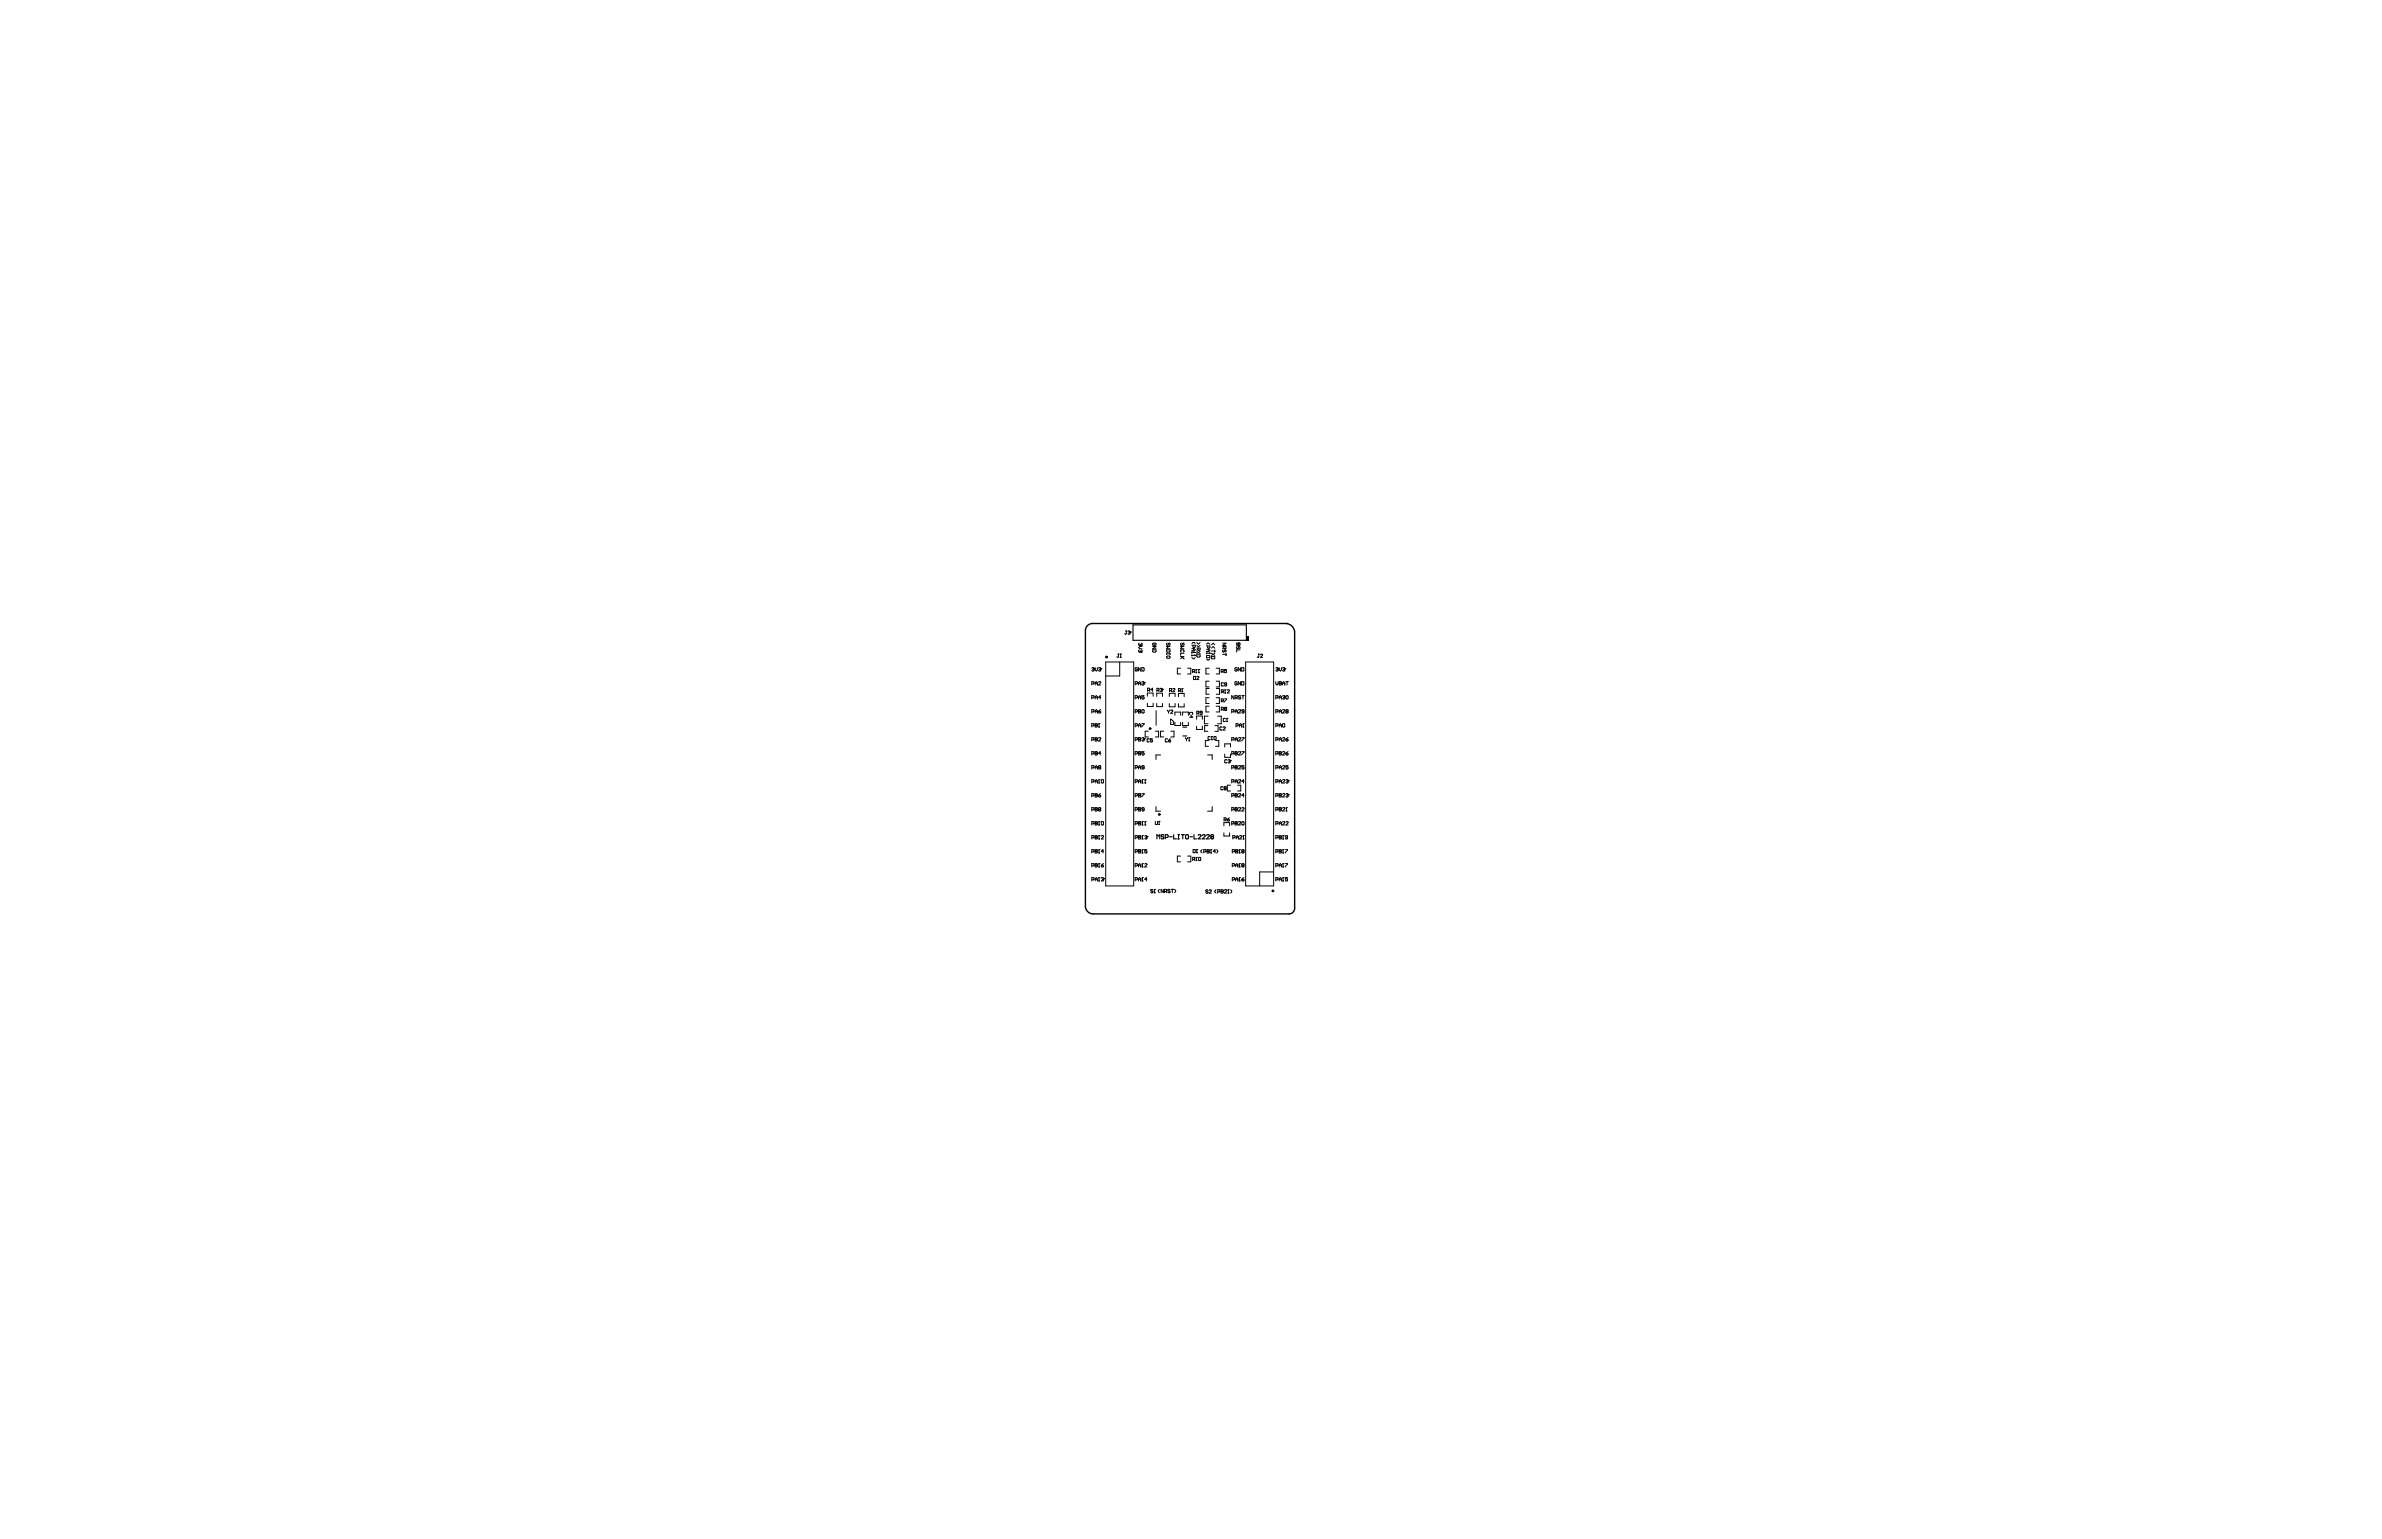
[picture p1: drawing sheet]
<svg xmlns="http://www.w3.org/2000/svg" width="432mm" height="279mm" viewBox="0 0 432 279" stroke-linecap="round" stroke-linejoin="round" font-family="sans-serif">
<g fill="none" stroke="#000" stroke-width=".25">
<path d="M233.4 113.1h-35.4a1.27 1.27 0 0 0-1.2 1.2v50a1.39 1.39 0 0 0 1.4 1.4h35.5a1.01 1.01 0 0 0 1-1v-50.1a1.65 1.65 0 0 0-1.5-1.5"/>
<circle cx="200.6" cy="119.1" r=".12"/>
<circle cx="208.5" cy="132.1" r=".12"/>
<circle cx="210.2" cy="147.7" r=".12"/>
<circle cx="230.7" cy="161.5" r=".12"/>
</g>
<g fill="none" stroke="#000" stroke-width=".18">
<path d="M202.7 118.6h.1M202.8 118.6v.5l-.1 .1-.2-.1M203 119.2h.2M203.1 118.6h.1M203.1 118.6v.6M203.1 118.6l-.1 .1M204.1 114.4h.2M204.2 114.4v.5l-.1 .1-.2-.1M204.5 114.5l.3-.1 .1 .2M204.7 114.7h.1M204.8 114.7l.1 .1-.1 .2-.3-.1M204.9 114.6h.1"/>
<path d="M204.9 114.6l-.1 .1M206.5 116.6l-.1 .3 .1 .1 .2-.1M206.5 117.8l-.1 .3 .1 .1 .2-.1M206.7 116.9l.1 .1M206.7 116.8v.1M206.7 118v.1M206.7 118.1l.1 .1M206.8 117h.1M206.8 118.2h.1M206.9 116.6l.1 .3-.2 .1M206.9 117.8l.1 .3-.2 .1M207 117.2h-.4l-.2 .2 .2 .2h.4"/>
<path d="M209 117.8h.6v.3l-.5 .1zM209 117.2h.6l-.6 .4h.6M209.3 116.8v.2l-.3-.1 .1-.3h.4l.1 .1-.1 .3M211.5 117.8h.6v.3l-.5 .1zM211.5 118.4v.2M211.5 118.5h.6M211.6 116.6l-.1 .3 .2 .1 .1-.3 .2-.1 .1 .1-.1 .3M211.6 119h.4l.1 .3-.5 .1-.1-.1zM212.1 117.2h-.6l.2 .2-.2 .2h.6M212.1 118.4v.2M214 119.1h.6M214.1 116.6l-.1 .3 .2 .1 .1-.3 .2-.1 .1 .1-.1 .3"/>
<path d="M214.1 118.2l-.1-.1 .1-.3 .5 .1-.1 .3M214.2 119.1l.4 .4M214.3 119.2l-.3 .3M214.6 118.4h-.6v.4M214.6 117.2h-.6l.2 .2-.2 .2h.6M216.1 116.7l.2-.2h.2l.2 .2M216.1 119.2l.2 .2h.2l.2-.2M216.1 117h.6l-.1 .4-.3-.1v-.3M216.1 117.6h.4l.2 .2-.2 .2h-.4M216.1 118.2v.2M216.1 118.7v.2M216.1 118.3h.6"/>
<path d="M216.1 118.8h.6M216.4 117.6v.4M216.6 118.7l.1 .1M216.6 118.2l.1 .1M216.7 118.3h.1M216.7 118.8h.1M216.9 116.5l.3 .3 .4-.3M216.9 118.7h.7v.3l-.6 .1zM216.9 117.5h.7l-.2 .4-.3-.1v-.3M216.9 117l.3 .3 .4-.3M216.9 118.1l.7 .4M217.1 117.7l-.2 .2"/>
<path d="M217.6 118.1l-.7 .4M218.7 116.8l.2-.2h.2l.2 .2M218.7 117.1h.6l-.1 .4-.3-.1v-.3M218.7 117.7h.4l.2 .2-.2 .2h-.4M218.7 118.3v.2M218.7 118.4h.6M218.7 119.5l.2 .2h.2l.2-.2M218.8 118.8h.4l.1 .4-.5 .1-.1-.1zM219 117.7v.4M219.2 118.3l.1 .1M219.3 118.4h.1M219.6 119.1h.6v.3l-.5 .1z"/>
<path d="M219.6 116.9l.3-.3 .3 .3M219.6 117.5l.3-.3 .3 .3M219.6 118h.6M219.6 118.4l.6 .4M220.2 117.8v.4M220.2 118.4l-.6 .4M221.6 116.6h.6l-.6 .4h.6M221.6 117.2h.6l-.1 .4-.3-.1v-.3M221.6 118.6h.6M221.7 117.8l-.1 .1 .1 .3 .2-.1 .1-.3 .2 .1-.1 .3M221.8 117.4l-.2 .2M222.2 118.4v.4"/>
<path d="M224.2 116.6h.6v.3l-.5 .1zM224.3 117.2l-.1 .1 .1 .3 .2-.1 .1-.3 .2 .1-.1 .3M224.5 116.6h.1M224.5 116.6v.3M224.8 117.8h-.6v.4M228.1 118.6h.2M228.2 118.6v.5l-.1 .1-.2-.1M228.5 118.7l.1-.1 .3 .1-.4 .5h.4M197.9 129.1h.3l.1-.3-.4-.1v.6M197.9 126.5h.3l.1-.3-.4-.1v.6M197.9 121.2l.3-.1 .1 .2M197.9 124h.3l.1-.3-.4-.1v.6"/>
<path d="M197.9 131.6h.3l.1-.3-.4-.1v.6M197.9 134.2h.3l.1-.4-.4-.1v.7M197.9 136.7h.3l.1-.3-.4-.1v.6M197.9 139.2h.3l.1-.3-.4-.1v.6M198.1 121.4h.1M198.2 121.4l.1 .1-.1 .2-.3-.1M198.3 121.3h.1M198.3 121.3l-.1 .1M198.5 136.6h.1M198.5 131.5h.1M198.5 134.1h.1M198.5 123.9h.4"/>
<path d="M198.5 126.4h.4M198.5 129h.4M198.5 136.3l.4 .1-.1 .5h-.3zM198.5 131.2l.4 .1-.1 .5h-.3zM198.5 131.5h.3M198.5 133.7l.4 .1-.1 .6h-.3zM198.5 126.7v-.4l.2-.2 .2 .2v.4M198.5 134.1h.3M198.5 129.3v-.4l.2-.2 .2 .2v.4M198.5 136.6h.3M198.5 139.1h.4M198.5 121.1v.4l.2 .2 .2-.2v-.4"/>
<path d="M198.5 124.2v-.4l.2-.2 .2 .2v.4M198.5 139.4v-.4l.2-.2 .2 .2v.4M199.1 121.2l.3-.1 .1 .2M199.1 123.7l.1-.1 .3 .1-.4 .5h.4M199.1 129h.3l.1 .2-.3 .1zM199.1 133.8l.1-.1 .3 .1-.4 .6h.4M199.1 131.8h.2M199.2 131.2h.1M199.2 139.1l-.1-.1 .1-.2 .3 .1-.1 .2M199.2 139.1h.2M199.2 139.1l-.1 .1 .1 .2 .3-.1-.1-.2M199.2 131.2v.6"/>
<path d="M199.2 131.2l-.1 .1M199.3 121.4h.1M199.4 121.4l.1 .1-.1 .2-.3-.1M199.5 121.3h.1M199.5 126.4h-.4l.3-.3v.6M199.5 136.6h-.4l.3-.3v.6M199.5 128.7l-.4 .3M199.5 121.3l-.1 .1M200.4 120h5.1v40.6h-5.1zM203 120v2.6h-2.6M205.8 129.1h.3l.1-.3-.4-.1v.6M205.8 126.5h.3l.1-.3-.4-.1v.6"/>
<path d="M205.8 124h.3l.1-.3-.4-.1v.6M205.8 131.6h.3l.1-.3-.4-.1v.6M205.8 134.2h.3l.1-.4-.4-.1v.7M205.8 136.7h.3l.1-.3-.4-.1v.6M205.8 139.2h.3l.1-.3-.4-.1v.6M206.2 121.2l-.1-.1-.3 .1 .1 .5 .3-.1v-.2h-.2M206.4 129h.1M206.4 134.1h.1M206.4 136.6h.1M206.4 124.2v-.4l.2-.2 .2 .2v.4M206.4 126.7v-.4l.2-.2 .2 .2v.4M206.4 128.7l.4 .1-.1 .5h-.3z"/>
<path d="M206.4 131.8v-.4l.2-.2 .2 .2v.4M206.4 133.7l.4 .1-.1 .6h-.3zM206.4 136.3l.4 .1-.1 .5h-.3zM206.4 139.4v-.4l.2-.2 .2 .2v.4M206.4 123.9h.4M206.4 126.4h.4M206.4 129h.3M206.4 131.5h.4M206.4 134.1h.3M206.4 136.6h.3M206.4 139.1h.4M206.8 121.1v.6l-.4-.6v.6"/>
<path d="M207 121.1l.4 .1-.1 .5h-.3zM207 131.2h.4l-.4 .6M207 123.7l.3-.1 .1 .2M207 133.8l.3-.1 .1 .2M207.1 128.7l.3 .1-.1 .5-.3-.1zM207.2 123.9h.1M207.2 134.1h.1M207.3 123.9l.1 .1-.1 .2-.3-.1M207.3 134.1l.1 .1-.1 .2-.3-.1M207.4 123.8h.1M207.4 133.9h.1M207.4 126.1h-.4v.3l.2-.1 .2 .1-.1 .3-.3-.1"/>
<path d="M207.4 136.3h-.4v.3l.2-.1 .2 .1-.1 .3-.3-.1M207.4 139.1h-.3l-.1-.1 .1-.2 .3 .1v.4l-.1 .1-.3-.1M207.4 123.8l-.1 .1M207.4 133.9l-.1 .2M208 126.2v-.5h1v.5M208 127.5v.6h1v-.6M208 125.2h.3l.1-.3-.4-.1v.6M208.2 132.6h-.6v1h.6M208.2 125.2l.2 .2M208.3 134l-.1-.1-.3 .1 .1 .5 .3-.1M208.9 133.9h-.4v.3l.2-.1 .2 .1-.1 .3-.3-.1M209 125.1h-.4l.3-.3v.6"/>
<path d="M209.4 132.6h.6v1h-.6M209.6 128.9v2.6M209.7 126.3v-.6h1v.6M209.7 127.5v.6h1v-.6M209.7 125.2h.3l.1-.3-.4-.1v.6M209.9 125.2l.2 .2M210.3 124.9l.3-.1 .1 .2M210.4 136.9h-.8v.8M210.5 125.1h.1M210.6 125.1l.1 .1-.1 .2-.3-.1M210.7 125h.1M210.7 125l-.1 .1"/>
<path d="M211 132.6h-.6v1h.6M211.6 128.7l.2 .3M211.6 134l-.1-.1-.3 .1 .1 .5 .3-.1M211.8 129v.3M211.8 134.2h.3l.1 .2-.3 .1zM212 126.3v-.6h1v.6M212 127.6v.6h1v-.6M212 125.2h.3l.1-.3-.4-.1v.6M212 128.7l-.2 .3M212.2 125.2l.2 .2M212.2 130.8v-.4l.6 .4M212.2 128.8l.1-.1 .3 .1-.4 .5h.4"/>
<path d="M212.2 133.9l-.4 .3M212.2 132.6h.6v1h-.6M212.3 131l-.1 .1 .1 .3 .5-.1-.1-.3M212.6 124.9l.1-.1 .3 .1-.4 .5h.4M213 129.7v-.6h1v.6M213 131v.6h1v-.6M213.6 127.6v.6h1.1v-.6M213.6 126.3v-.6h1.1v.6M213.6 125.2h.3l.1-.2-.4-.1v.5M213.8 125.2l.2 .2M214 121.2h-.6v1h.6M214.2 125.4h.2"/>
<path d="M214.3 124.9h.1M214.3 124.9v.5M214.3 124.9l-.1 .1M214.4 131v.6h1v-.6M214.4 129.7v-.6h1v.6M214.9 133.7l.2 .3M215.1 134v.3M215.3 121.2h.6v1h-.6M215.3 133.7l-.2 .3M215.5 134.3h.2M215.6 133.7h.1M215.6 133.7v.6"/>
<path d="M215.6 133.7l-.1 .1M215.6 130h.6l-.3-.3v.4M215.7 129.6l-.1-.1 .1-.3 .5 .1-.1 .3M216.2 121.8l.4-.1-.1-.3h-.3v.6M216.3 122.6l.4 .1-.1 .5h-.3zM216.4 121.8l.2 .2M216.8 122h.1M216.8 121.4h.1M216.8 121.4v.1M216.8 121.4v.6M216.9 130.4v-.6h1.1v.6M216.9 131.7v.6h1.1v-.6"/>
<path d="M216.9 122.7l.1-.1 .3 .1-.4 .5h.4M217 129.3l.3-.1-.1-.2h-.2v.5M217.1 129.3l.2 .2M217.2 122h.2M217.3 121.4h.1M217.3 121.4l-.1 .1M217.3 121.4v.6M217.9 129.2h-.3l-.1-.1 .1-.1h.3v.4l-.1 .1-.3-.1M218.9 136.9h.8v.8M219 131.6h-.6v1h.6M219 129.8h-.7v1.4h.7M219.1 134.3h-.6v1h.6"/>
<path d="M219.2 128h-.6v1.1h.6M219.2 121.2h-.6v1h.6M219.2 126.5h-.6v1.1h.6M219.2 123.5h-.6v1.1h.6M219.2 124.8h-.6v1.1h.6M219.4 133.6l-.1-.1-.3 .1 .1 .5 .3-.1M219.6 134.1h.2M219.7 133.5h.1M219.7 133.5l-.1 .1M219.7 133.5v.6M220.2 133.5l.2 .1v.5l-.3-.1zM220.2 131.6h.6v1h-.6"/>
<path d="M220.4 134.3h.5v1h-.5M220.5 128h.5v1.1h-.5M220.5 121.2h.5v1h-.5M220.5 126.5h.5v1.1h-.5M220.5 123.5h.5v1.1h-.5M220.5 124.8h.6v1.1h-.6M220.7 129.8h.7v1.4h-.7M221.4 121.8l.4-.1-.1-.3h-.3v.6M221.4 127.1l.4-.1-.1-.3h-.3v.6M221.4 128.6l.4-.1-.1-.3h-.3v.6M221.4 125.5l.4-.1-.1-.3h-.3v.6M221.5 131.9l-.1-.1-.3 .1 .1 .5 .3-.1"/>
<path d="M221.6 121.8l.2 .2M221.6 128.6l.2 .2M221.6 127.1l.2 .2M221.6 125.5l.2 .2M221.7 131.9l.1-.1 .3 .1-.4 .5h.4M221.8 123.9l-.1-.1-.3 .1 .1 .5 .3-.1M222 126.7h.4l-.4 .6M222 125.7h.2M222 135.5v-.6h1.1v.6M222 136.7v.6h1.1v-.6M222.1 128.5l-.1 .1 .1 .2 .3-.1-.1-.2M222.1 128.5l-.1-.1 .1-.2 .3 .1-.1 .2"/>
<path d="M222.1 128.5h.2M222.1 125.1h.1M222.1 125.1l-.1 .1M222.1 125.1v.6M222.1 130.3l-.1-.1-.2 .1v.4l.1 .1 .2-.1M222.3 130.8h.2M222.3 121.4h-.3v.3l.2-.1 .1 .3-.1 .1-.2-.1M222.4 124.1l-.4-.1 .1-.2 .3 .1v.4l-.1 .1-.3-.1M222.4 137.8l-.1-.1-.3 .1 .1 .5 .3-.1M222.4 130.2h.1M222.4 130.2l-.1 .1M222.4 130.2v.6"/>
<path d="M222.5 125.2l.1-.1 .3 .1-.4 .5h.4M222.6 137.8l.3-.1 .1 .2M222.8 138h.1M222.9 138l.1 .1-.1 .2-.3-.1M223 137.9h.1M223 137.9l-.1 .1M223.3 129.1h.3l.1-.3-.4-.1v.6M223.3 134.2h.3l.1-.4-.4-.1v.7M223.3 136.7h.3l.1-.3-.4-.1v.6M223.3 139.2h.3l.1-.3-.4-.1v.6M223.7 126.1v.6l-.4-.6v.6M223.9 136.6h.1"/>
<path d="M223.9 139.1h.1M223.9 126.5l.4-.1-.1-.3h-.3v.6M223.9 129h.4M223.9 134.1h.4M223.9 136.3l.4 .1-.1 .5h-.3zM223.9 136.6h.3M223.9 138.8l.4 .1-.1 .5h-.3zM223.9 139.1h.3M223.9 134.4v-.5l.2-.2 .2 .2v.5M223.9 129.3v-.4l.2-.2 .2 .2v.4M224.1 131.6l.4-.1-.1-.3h-.3v.6M224.1 126.5l.2 .2"/>
<path d="M224.3 121.2l-.1-.1-.3 .1 .1 .5 .3-.1v-.2h-.2M224.3 123.7l-.1-.1-.3 .1 .1 .5 .3-.1v-.2h-.2M224.5 128.8l.1-.1 .3 .1-.4 .5h.4M224.5 133.8l.1-.1 .3 .1-.4 .6h.4M224.5 136.4l.1-.1 .3 .1-.4 .5h.4M224.5 138.9l.1-.1 .3 .1-.4 .5h.4M224.7 131.5h.4M224.7 131.8v-.4l.2-.2 .2 .2v.4M224.9 121.1v.6l-.4-.6v.6M224.9 123.6v.6l-.4-.6v.6M224.9 126.2l-.3-.1-.1 .2 .3 .1 .1 .2-.1 .1-.3-.1M225.1 121.1l.4 .1-.1 .5h-.3z"/>
<path d="M225.1 123.6l.4 .1-.1 .5h-.3zM225.1 126.1h.4M225.1 133.7h.4l-.4 .7M225.1 136.3h.4l-.4 .6M225.3 131.8h.2M225.3 126.1v.6M225.4 131.2h.1M225.4 131.2l-.1 .1M225.4 131.2v.6M225.5 129l-.4-.1 .1-.2 .3 .1v.4l-.1 .1-.3-.1M225.5 138.8h-.4v.3l.2-.1 .2 .1-.1 .3-.3-.1M225.8 120h5.1v40.6h-5.1z"/>
<path d="M231.3 129.1h.3l.1-.3-.4-.1v.6M231.3 126.5h.3l.1-.3-.4-.1v.6M231.3 121.2l.3-.1 .1 .2M231.3 131.6h.3l.1-.3-.4-.1v.6M231.3 134.2h.3l.1-.4-.4-.1v.7M231.3 136.7h.3l.1-.3-.4-.1v.6M231.3 139.2h.3l.1-.3-.4-.1v.6M231.3 123.6v.4l.2 .2 .2-.2v-.4M231.5 121.4h.1M231.6 121.4l.1 .1-.1 .2-.3-.1M231.7 121.3h.1M231.7 121.3l-.1 .1"/>
<path d="M231.9 123.9h.1M231.9 136.6h.1M231.9 123.6l.4 .1-.1 .5h-.3zM231.9 123.9h.3M231.9 126.4h.4M231.9 129h.4M231.9 131.5h.4M231.9 134.1h.4M231.9 136.3l.4 .1-.1 .5h-.3zM231.9 136.6h.3M231.9 139.1h.4M231.9 121.1v.4l.2 .2 .2-.2v-.4"/>
<path d="M231.9 126.7v-.4l.2-.2 .2 .2v.4M231.9 129.3v-.4l.2-.2 .2 .2v.4M231.9 131.8v-.4l.2-.2 .2 .2v.4M231.9 134.4v-.5l.2-.2 .2 .2v.5M231.9 139.4v-.4l.2-.2 .2 .2v.4M232.5 121.2l.3-.1 .1 .2M232.5 123.9h.4M232.5 126.2l.3-.1 .1 .2M232.5 128.8l.1-.1 .3 .1-.4 .5h.4M232.5 133.8l.1-.1 .3 .1-.4 .6h.4M232.5 136.4l.1-.1 .3 .1-.4 .5h.4M232.5 138.9l.1-.1 .3 .1-.4 .5h.4"/>
<path d="M232.5 124.2v-.4l.2-.2 .2 .2v.4M232.6 131.2l.3 .1-.1 .5-.3-.1zM232.7 121.4h.1M232.7 126.4h.1M232.8 121.4l.1 .1-.1 .2-.3-.1M232.8 126.4l.1 .1-.1 .2-.3-.1M232.9 121.3h.1M232.9 126.3h.1M232.9 121.3l-.1 .1M232.9 126.3l-.1 .1M233.1 123.6h.4M233.1 134.1h.3l.1 .2-.3 .1z"/>
<path d="M233.1 136.6h.3l.1 .2-.3 .1zM233.2 126.1l.3 .1-.1 .5-.3-.1zM233.2 129l-.1-.1 .1-.2 .3 .1-.1 .2M233.2 129l-.1 .1 .1 .2 .3-.1-.1-.2M233.2 129h.2M233.3 123.6v.6M233.5 138.8h-.4v.3l.2-.1 .2 .1-.1 .3-.3-.1M233.5 136.3l-.4 .3M233.5 133.7l-.4 .4M197.9 141.8h.3l.1-.3-.4-.1v.6M197.9 144.3h.3l.1-.3-.4-.1v.6M197.9 146.8h.3l.1-.3-.4-.1v.6"/>
<path d="M197.9 149.4h.3l.1-.3-.4-.1v.6M197.9 151.9h.3l.1-.3-.4-.1v.6M197.9 154.5h.3l.1-.3-.4-.2v.7M197.9 157h.3l.1-.3-.4-.1v.6M197.9 159.5h.3l.1-.3-.4-.1v.6M198.5 156.9h.1M198.5 154.4h.1M198.5 151.8h.1M198.5 149.3h.1M198.5 146.7h.1M198.5 144.2h.1M198.5 146.4l.4 .1-.1 .5h-.3z"/>
<path d="M198.5 141.7h.4M198.5 143.9l.4 .1-.1 .5h-.3zM198.5 144.2h.3M198.5 146.7h.3M198.5 154l.4 .2-.1 .5h-.3zM198.5 149l.4 .1-.1 .5h-.3zM198.5 142v-.4l.2-.2 .2 .2v.4M198.5 149.3h.3M198.5 151.5l.4 .1-.1 .5h-.3zM198.5 151.8h.3M198.5 154.4h.3M198.5 156.6l.4 .1-.1 .5h-.3z"/>
<path d="M198.5 156.9h.3M198.5 159.4h.4M198.5 159.7v-.4l.2-.2 .2 .2v.4M199.1 142h.2M199.1 144.2h.3l.1 .2-.3 .1zM199.1 149.6h.2M199.1 152.1h.2M199.1 154.7h.2M199.1 157.2h.2M199.1 159.7h.2M199.2 156.6h.1M199.2 154h.1"/>
<path d="M199.2 141.4h.1M199.2 151.5h.1M199.2 149h.1M199.2 159.1h.1M199.2 146.7l-.1 .1 .1 .2 .3-.1-.1-.2M199.2 146.7l-.1-.1 .1-.2 .3 .1-.1 .2M199.2 146.7h.2M199.2 154l-.1 .2M199.2 141.4v.6M199.2 149v.6M199.2 151.5v.6M199.2 154v.7"/>
<path d="M199.2 156.6v.6M199.2 159.1v.6M199.2 156.6l-.1 .1M199.2 141.4l-.1 .1M199.2 151.5l-.1 .1M199.2 149l-.1 .1M199.2 159.1l-.1 .1M199.5 143.9l-.4 .3M199.6 151.6l.1-.1 .3 .1-.4 .5h.4M199.6 159.2l.3-.1 .1 .2M199.6 156.9h.3l.1 .2-.3 .1zM199.7 141.4l.3 .1-.1 .5-.3-.1z"/>
<path d="M199.7 149l.3 .1-.1 .5-.3-.1zM199.8 159.4h.1M199.9 159.4l.1 .1-.1 .2-.3-.1M200 159.3h.1M200 154.4h-.4l.3-.4v.7M200 159.3l-.1 .1M200 156.6l-.4 .3M205.8 141.8h.3l.1-.3-.4-.1v.6M205.8 144.3h.3l.1-.3-.4-.1v.6M205.8 146.8h.3l.1-.3-.4-.1v.6M205.8 149.4h.3l.1-.3-.4-.1v.6M205.8 151.9h.3l.1-.3-.4-.1v.6"/>
<path d="M205.8 154.5h.3l.1-.3-.4-.2v.7M205.8 157h.3l.1-.3-.4-.1v.6M205.8 159.5h.3l.1-.3-.4-.1v.6M206.4 144.2h.1M206.4 146.7h.1M206.4 149.3h.1M206.4 151.8h.1M206.4 154.4h.1M206.4 146.4l.4 .1-.1 .5h-.3zM206.4 142v-.4l.2-.2 .2 .2v.4M206.4 143.9l.4 .1-.1 .5h-.3zM206.4 149l.4 .1-.1 .5h-.3z"/>
<path d="M206.4 151.5l.4 .1-.1 .5h-.3zM206.4 154l.4 .2-.1 .5h-.3zM206.4 157.2v-.4l.2-.2 .2 .2v.4M206.4 159.7v-.4l.2-.2 .2 .2v.4M206.4 141.7h.4M206.4 144.2h.3M206.4 146.7h.3M206.4 149.3h.3M206.4 151.8h.3M206.4 154.4h.3M206.4 156.9h.4M206.4 159.4h.4"/>
<path d="M207 143.9h.4l-.4 .6M207 142h.2M207 149.6h.2M207 152.1h.2M207 154.7h.2M207 157.2h.2M207 159.7h.2M207.1 141.4h.1M207.1 149h.1M207.1 151.5h.1M207.1 154h.1M207.1 156.6h.1"/>
<path d="M207.1 159.1h.1M207.1 141.4v.6M207.1 149v.6M207.1 151.5v.6M207.1 154v.7M207.1 156.6v.6M207.1 159.1v.6M207.1 141.4l-.1 .1M207.1 149l-.1 .1M207.1 151.5l-.1 .1M207.1 154l-.1 .2M207.1 156.6l-.1 .1"/>
<path d="M207.1 159.1l-.1 .1M207.4 146.7h-.3l-.1-.1 .1-.2 .3 .1v.4l-.1 .1-.3-.1M207.5 142h.2M207.5 149.6h.2M207.5 151.6l.3-.1 .1 .2M207.5 156.7l.1-.1 .3 .1-.4 .5h.4M207.6 141.4h.1M207.6 149h.1M207.6 141.4v.6M207.6 149v.6M207.6 141.4l-.1 .1M207.6 149l-.1 .1"/>
<path d="M207.7 151.8h.1M207.8 151.8l.1 .1-.1 .2-.3-.1M207.9 151.7h.1M207.9 154h-.4v.4l.2-.1 .2 .1-.1 .3-.3-.1M207.9 151.7l-.1 .1M207.9 159.4h-.4l.3-.3v.6M209.4 148.9l.1 .6 .3-.1v-.5M209.6 146.3v.8h.8M210 149.5h.2M210.1 148.9h.1M210.1 148.9v.6M210.1 148.9l-.1 .1"/>
<path d="M214 155.2h-.6v1.1h.6M215.3 155.2h.6v1.1h-.6M216.2 155.8h.3l.1-.2-.4-.1v.5M216.3 154l.4 .1-.1 .5h-.3zM216.4 155.8l.2 .2M216.8 156h.2M216.9 154.6h.2M216.9 155.5h.1M216.9 155.5v.5M216.9 155.5l-.1 .1M217 154h.1M217 154l-.1 .1"/>
<path d="M217 154v.6M217.4 155.5l.3 .1-.1 .4-.3-.1zM217.9 154l-.2 .3v.2l.2 .2M218.2 154.5l.4-.1-.1-.4h-.3v.7M218.8 154.4h.1M218.8 154l.4 .2-.1 .5h-.3zM218.8 154.4h.3M219.4 154.7h.2M219.5 154h.1M219.5 154v.7M219.5 154l-.1 .2M219.7 146.3v.8h-.8"/>
<path d="M220.3 154.4h-.4l.3-.4v.7M220.5 154l.2 .3v.2l-.2 .2M221.7 142.7l-.1-.1-.3 .1 .1 .5 .3-.1M221.9 149.7v-.5h1v.5M221.9 151v.6h1v-.6M221.9 148.7l.4-.1-.1-.3h-.3v.6M222 142.9l-.1-.1 .1-.2 .3 .1-.1 .2M222 142.9l-.1 .1 .1 .2 .3-.1-.1-.2M222 142.9h.2M222.1 148.7l.2 .2M222.5 148.6h.3l.1 .2-.3 .1zM222.9 148.3l-.4 .3"/>
<path d="M223.1 142.4h-.6v1h.6M223.3 141.8h.3l.1-.3-.4-.1v.6M223.3 144.3h.3l.1-.3-.4-.1v.6M223.3 146.8h.3l.1-.3-.4-.1v.6M223.3 149.4h.3l.1-.3-.4-.1v.6M223.4 154.5h.3l.1-.3-.4-.2v.7M223.4 157h.3l.1-.3-.4-.1v.6M223.4 159.5h.3l.1-.3-.4-.1v.6M223.5 151.9h.3l.1-.3-.4-.1v.6M223.9 149.3h.1M223.9 146.7h.1M223.9 144.2h.1"/>
<path d="M223.9 146.4l.4 .1-.1 .5h-.3zM223.9 143.9l.4 .1-.1 .5h-.3zM223.9 149l.4 .1-.1 .5h-.3zM223.9 141.7h.4M223.9 144.2h.3M223.9 146.7h.3M223.9 149.3h.3M223.9 142v-.4l.2-.2 .2 .2v.4M224 154.4h.1M224 154l.4 .2-.1 .5h-.3zM224 154.4h.3M224 156.9h.4"/>
<path d="M224 159.4h.4M224 159.7v-.4l.2-.2 .2 .2v.4M224 157.2v-.4l.2-.2 .2 .2v.4M224.1 151.8h.4M224.1 152.1v-.4l.2-.2 .2 .2v.4M224.3 142.4h.6v1h-.6M224.5 146.5l.1-.1 .3 .1-.4 .5h.4M224.5 141.5l.1-.1 .3 .1-.4 .5h.4M224.5 144l.1-.1 .3 .1-.4 .5h.4M224.5 149.1l.1-.1 .3 .1-.4 .5h.4M224.6 154.7h.2M224.6 157.2h.2"/>
<path d="M224.6 159.7h.2M224.7 151.6l.1-.1 .3 .1-.4 .5h.4M224.7 154h.1M224.7 156.6h.1M224.7 159.1h.1M224.7 154v.7M224.7 156.6v.6M224.7 159.1v.6M224.7 154l-.1 .2M224.7 156.6l-.1 .1M224.7 159.1l-.1 .1M225.1 159.4h.3l.1 .2-.3 .1z"/>
<path d="M225.1 146.5l.1-.1 .3 .1-.4 .5h.4M225.2 154.4l-.1-.1 .1-.3 .3 .2-.1 .2M225.2 156.9l-.1 .1 .1 .2 .3-.1-.1-.2M225.2 154.4l-.1 .1 .1 .2 .3-.1-.1-.2M225.2 154.4h.2M225.2 156.9l-.1-.1 .1-.2 .3 .1-.1 .2M225.2 156.9h.2M225.2 149l.3 .1-.1 .5-.3-.1zM225.3 152.1h.2M225.4 151.5h.1M225.4 151.5v.6M225.4 151.5l-.1 .1"/>
<path d="M225.5 159.1l-.4 .3M225.5 141.7h-.4l.3-.3v.6M225.5 144.2h-.4l.3-.3v.6M230.9 158.1h-2.6v2.5M231.3 146.8h.3l.1-.3-.4-.1v.6M231.3 154.5h.3l.1-.3-.4-.2v.7M231.3 141.8h.3l.1-.3-.4-.1v.6M231.3 144.3h.3l.1-.3-.4-.1v.6M231.3 149.4h.3l.1-.3-.4-.1v.6M231.3 151.9h.3l.1-.3-.4-.1v.6M231.3 157h.3l.1-.3-.4-.1v.6M231.3 159.5h.3l.1-.3-.4-.1v.6"/>
<path d="M231.9 151.8h.1M231.9 146.7h.1M231.9 154.4h.1M231.9 144.2h.1M231.9 146.4l.4 .1-.1 .5h-.3zM231.9 149.6v-.4l.2-.2 .2 .2v.4M231.9 141.7h.4M231.9 143.9l.4 .1-.1 .5h-.3zM231.9 144.2h.3M231.9 146.7h.3M231.9 149.3h.4M231.9 151.5l.4 .1-.1 .5h-.3z"/>
<path d="M231.9 151.8h.3M231.9 154l.4 .2-.1 .5h-.3zM231.9 154.4h.3M231.9 156.9h.4M231.9 159.4h.4M231.9 142v-.4l.2-.2 .2 .2v.4M231.9 157.2v-.4l.2-.2 .2 .2v.4M231.9 159.7v-.4l.2-.2 .2 .2v.4M232.5 146.5l.1-.1 .3 .1-.4 .5h.4M232.5 141.5l.1-.1 .3 .1-.4 .5h.4M232.5 144l.1-.1 .3 .1-.4 .5h.4M232.5 149.1l.1-.1 .3 .1-.4 .5h.4"/>
<path d="M232.5 152.1h.2M232.5 154.7h.2M232.5 157.2h.2M232.5 159.7h.2M232.6 151.5h.1M232.6 154h.1M232.6 159.1h.1M232.6 156.6h.1M232.6 151.5v.6M232.6 154v.7M232.6 156.6v.6M232.6 159.1v.6"/>
<path d="M232.6 151.5l-.1 .1M232.6 154l-.1 .2M232.6 159.1l-.1 .1M232.6 156.6l-.1 .1M233 154h.4l-.4 .7M233 156.6h.4l-.4 .6M233.1 147h.2M233.1 141.5l.3-.1 .1 .2M233.1 144l.3-.1 .1 .2M233.1 149.1l.1-.1 .3 .1-.4 .5h.4M233.2 146.4h.1M233.2 146.4v.6"/>
<path d="M233.2 146.4l-.1 .1M233.3 141.7h.1M233.3 144.2h.1M233.4 141.7l.1 .1-.1 .2-.3-.1M233.4 144.2l.1 .1-.1 .2-.3-.1M233.4 151.8l-.4-.1 .1-.2 .3 .1v.4l-.1 .1-.3-.1M233.4 159.1h-.4v.3l.2-.1 .2 .1-.1 .3-.3-.1M233.5 141.6h.1M233.5 144.1h.1M233.5 141.6l-.1 .1M233.5 144.1l-.1 .1M209 161.4l-.1-.1-.3 .1 .1 .2 .3 .1-.1 .2-.3-.1"/>
<path d="M209.2 161.9h.2M209.3 161.3h.1M209.3 161.3v.6M209.3 161.3l-.1 .1M210.2 161.3l-.2 .2 .2 .4M210.9 161.3v.6l-.4-.6v.6M211.1 161.7h.3l.1-.3-.4-.1v.6M211.3 161.7l.2 .2M212.1 161.4l-.3-.1-.1 .2 .3 .1 .1 .2-.1 .1-.3-.1M212.3 161.3h.4M212.5 161.3v.6M212.9 161.3l.2 .2v.2l-.2 .2"/>
<path d="M219 161.4l-.3-.1-.1 .2 .3 .1 .1 .3-.1 .1-.3-.1M219.2 161.4l.1-.1 .3 .1-.4 .6h.4M220.4 161.3l-.2 .2v.2l.2 .2M220.7 161.7l.4-.1-.1-.3h-.3v.6M221.3 161.6h.1M221.3 161.3l.5 .1-.1 .5h-.4zM221.3 161.6h.4M222 161.4l.1-.1 .3 .1-.4 .5h.4M222.6 161.9h.2M222.7 161.3h.1M222.7 161.3l-.1 .1M222.7 161.3v.6"/>
<path d="M223.1 161.3l.2 .2v.2l-.2 .2"/>
</g>
<g fill="none" stroke="#000" stroke-width=".2">
<path d="M205.4 113.3h20.5v2.8h-20.5zM214.4 133.4h.7M214.4 131.8h.7M209.7 152.1v-.8l.3 .3 .2-.3v.8M211 151.5l-.4-.2-.1 .3 .4 .1 .1 .3-.1 .1-.4-.1M211.2 151.8h.4l.2-.1-.2-.4h-.4v.8M212 151.7h.5M212.8 151.3v.8h.5M213.5 151.3h.3M213.5 152.1h.3M213.7 151.3v.8M214.2 151.3h.5"/>
<path d="M214.4 151.3v.8M215 151.3l.4 .2v.5l-.1 .1-.4-.1v-.5zM215.7 151.7h.5M216.4 151.3v.8h.5M217.2 151.5l.1-.2 .4 .2-.5 .6h.5M218 151.5l.1-.2 .4 .2-.5 .6h.5M218.7 151.5l.2-.2 .3 .2-.5 .6h.5M219.6 151.7l-.1-.1 .1-.3 .4 .2-.1 .2M219.6 151.7h.3M219.6 151.7l-.1 .1 .1 .3 .4-.1-.1-.3"/>
</g>
<path d="M225.9 115.5h.4v.7h-.4z" fill-rule="evenodd" fill="#000"/>
</svg>
